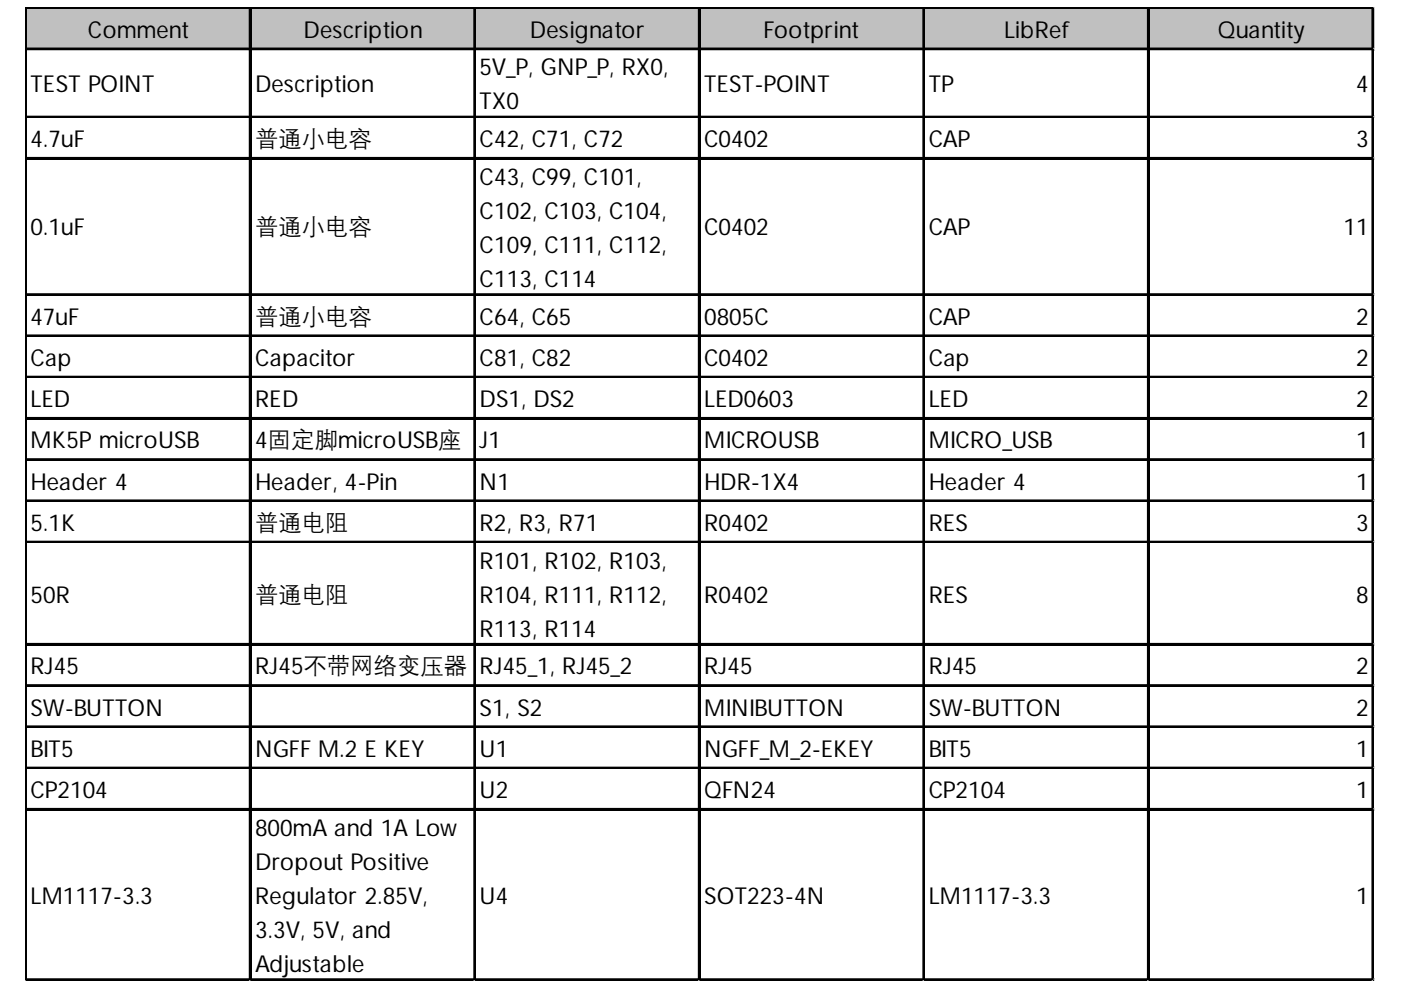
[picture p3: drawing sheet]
<svg xmlns="http://www.w3.org/2000/svg" width="297mm" height="210mm" viewBox="0 0 297 210" stroke-linecap="round" stroke-linejoin="round" font-family="sans-serif">
<defs><g id="words">
<g font-size="4.9">
<text x="18.7" y="8">Comment</text>
<text x="64.4" y="8">Description</text>
<text x="112.3" y="8">Designator</text>
<text x="161.9" y="8">Footprint</text>
<text x="212.9" y="8">LibRef</text>
<text x="258.2" y="8">Quantity</text>
<text x="101.7" y="16">5V_P, GNP_P, RX0,</text>
<text x="6.5" y="19.4">TEST POINT</text>
<text x="54.1" y="19.4">Description</text>
<text x="101.7" y="23.2">TX0</text>
<text x="149.3" y="19.4">TEST-POINT</text>
<text x="196.9" y="19.4">TP</text>
<text x="287.5" y="19.4">4</text>
<text x="6.5" y="31.2">4.7uF</text>
<text x="54.1" y="31">普通小电容</text>
<text x="101.7" y="31.2">C42, C71, C72</text>
<text x="149.3" y="31.2">C0402</text>
<text x="196.9" y="31.2">CAP</text>
<text x="287.5" y="31.2">3</text>
<text x="101.7" y="39.2">C43, C99, C101,</text>
<text x="101.7" y="46.4">C102, C103, C104,</text>
<text x="6.5" y="49.8">0.1uF</text>
<text x="54.1" y="49.6">普通小电容</text>
<text x="101.7" y="53.6">C109, C111, C112,</text>
<text x="149.3" y="49.8">C0402</text>
<text x="196.9" y="49.8">CAP</text>
<text x="284.9" y="49.8">11</text>
<text x="101.7" y="60.8">C113, C114</text>
<text x="6.5" y="68.8">47uF</text>
<text x="54.1" y="68.6">普通小电容</text>
<text x="101.7" y="68.8">C64, C65</text>
<text x="149.3" y="68.8">0805C</text>
<text x="196.9" y="68.8">CAP</text>
<text x="287.5" y="68.8">2</text>
<text x="6.5" y="77.6">Cap</text>
<text x="54.1" y="77.6">Capacitor</text>
<text x="101.7" y="77.6">C81, C82</text>
<text x="149.3" y="77.6">C0402</text>
<text x="196.9" y="77.6">Cap</text>
<text x="287.5" y="77.6">2</text>
<text x="6.5" y="86.3">LED</text>
<text x="54.1" y="86.3">RED</text>
<text x="101.7" y="86.3">DS1, DS2</text>
<text x="149.3" y="86.3">LED0603</text>
<text x="196.9" y="86.3">LED</text>
<text x="287.5" y="86.3">2</text>
<text x="6.5" y="95.1">MK5P microUSB</text>
<text x="54.1" y="95.1">4固定脚microUSB座</text>
<text x="101.7" y="95.1">J1</text>
<text x="149.3" y="95.1">MICROUSB</text>
<text x="196.9" y="95.1">MICRO_USB</text>
<text x="287.5" y="95.1">1</text>
<text x="6.5" y="103.8">Header 4</text>
<text x="54.1" y="103.8">Header, 4-Pin</text>
<text x="101.7" y="103.8">N1</text>
<text x="149.3" y="103.8">HDR-1X4</text>
<text x="196.9" y="103.8">Header 4</text>
<text x="287.5" y="103.8">1</text>
<text x="6.5" y="112.6">5.1K</text>
<text x="54.1" y="112.4">普通电阻</text>
<text x="101.7" y="112.6">R2, R3, R71</text>
<text x="149.3" y="112.6">R0402</text>
<text x="196.9" y="112.6">RES</text>
<text x="287.5" y="112.6">3</text>
<text x="101.7" y="120.5">R101, R102, R103,</text>
<text x="6.5" y="127.8">50R</text>
<text x="54.1" y="127.6">普通电阻</text>
<text x="101.7" y="127.8">R104, R111, R112,</text>
<text x="149.3" y="127.8">R0402</text>
<text x="196.9" y="127.8">RES</text>
<text x="287.5" y="127.8">8</text>
<text x="101.7" y="135">R113, R114</text>
<text x="6.5" y="143">RJ45</text>
<text x="54.1" y="143">RJ45不带网络变压器</text>
<text x="101.7" y="143">RJ45_1, RJ45_2</text>
<text x="149.3" y="143">RJ45</text>
<text x="196.9" y="143">RJ45</text>
<text x="287.5" y="143">2</text>
<text x="6.5" y="151.7">SW-BUTTON</text>
<text x="101.7" y="151.7">S1, S2</text>
<text x="149.3" y="151.7">MINIBUTTON</text>
<text x="196.9" y="151.7">SW-BUTTON</text>
<text x="287.5" y="151.7">2</text>
<text x="6.5" y="160.5">BIT5</text>
<text x="54.1" y="160.5">NGFF M.2 E KEY</text>
<text x="101.7" y="160.5">U1</text>
<text x="149.3" y="160.5">NGFF_M_2-EKEY</text>
<text x="196.9" y="160.5">BIT5</text>
<text x="287.5" y="160.5">1</text>
<text x="6.5" y="169.2">CP2104</text>
<text x="101.7" y="169.2">U2</text>
<text x="149.3" y="169.2">QFN24</text>
<text x="196.9" y="169.2">CP2104</text>
<text x="287.5" y="169.2">1</text>
<text x="54.1" y="177.2">800mA and 1A Low</text>
<text x="54.1" y="184.4">Dropout Positive</text>
<text x="6.5" y="191.6">LM1117-3.3</text>
<text x="54.1" y="191.6">Regulator 2.85V,</text>
<text x="101.7" y="191.6">U4</text>
<text x="149.3" y="191.6">SOT223-4N</text>
<text x="196.9" y="191.6">LM1117-3.3</text>
<text x="287.5" y="191.6">1</text>
<text x="54.1" y="198.9">3.3V, 5V, and</text>
<text x="54.1" y="206.1">Adjustable</text>
</g>
</g></defs>
<path d="M5.7 1.9h285.6v8.7h-285.6z" fill="#c0c0c0"/>
<g fill="none" stroke="#000" stroke-width=".38">
<path d="M5.3 1.5v206.5M5.5 1.5v206.5M5.7 1.5h285.6M5.7 1.7h285.6M5.7 10.3h285.6M5.7 10.5h285.6M52.9 1.9v206.1M53.1 1.9v206.1M100.5 1.9v206.1M100.7 1.9v206.1M148.1 1.9v206.1M148.3 1.9v206.1"/>
<path d="M195.8 1.9v206.1M195.9 1.9v206.1M243.4 1.9v206.1M243.5 1.9v206.1M291 1.9v206.1M291.2 1.9v206.1M5.7 24.7h285.6M5.7 24.9h285.6M5.7 33.5h285.6M5.7 33.7h285.6M5.7 62.4h285.6M5.7 62.5h285.6"/>
<path d="M5.7 71.1h285.6M5.7 71.3h285.6M5.7 79.8h285.6M5.7 80h285.6M5.7 88.6h285.6M5.7 88.8h285.6M5.7 97.3h285.6M5.7 97.5h285.6M5.7 106.1h285.6M5.7 106.3h285.6M5.7 114.8h285.6M5.7 115h285.6"/>
<path d="M5.7 136.5h285.6M5.7 136.7h285.6M5.7 145.2h285.6M5.7 145.4h285.6M5.7 154h285.6M5.7 154.2h285.6M5.7 162.7h285.6M5.7 162.9h285.6M5.7 171.5h285.6M5.7 171.7h285.6M5.7 207.6h285.6M5.7 207.8h285.6"/>
</g>
<path d="M5.3 208h.1" fill="none" stroke="#d4d4d4" stroke-width=".38"/>
<path d="M5.3 208h.4z" fill="#d4d4d4"/>
<path d="M52.9 208h.1" fill="none" stroke="#d4d4d4" stroke-width=".38"/>
<path d="M52.9 208h.4z" fill="#d4d4d4"/>
<path d="M100.5 208h.1" fill="none" stroke="#d4d4d4" stroke-width=".38"/>
<path d="M100.5 208h.4z" fill="#d4d4d4"/>
<path d="M148.1 208h.1" fill="none" stroke="#d4d4d4" stroke-width=".38"/>
<path d="M148.1 208h.4z" fill="#d4d4d4"/>
<path d="M195.8 208h.1" fill="none" stroke="#d4d4d4" stroke-width=".38"/>
<path d="M195.8 208h.3z" fill="#d4d4d4"/>
<path d="M243.4 208h.1" fill="none" stroke="#d4d4d4" stroke-width=".38"/>
<path d="M243.4 208h.3z" fill="#d4d4d4"/>
<path d="M291 208h.1" fill="none" stroke="#d4d4d4" stroke-width=".38"/>
<path d="M291 208h.3z" fill="#d4d4d4"/>
<path d="M291.3 1.5h.1" fill="none" stroke="#d4d4d4" stroke-width=".38"/>
<path d="M291.3 1.5l.1 .4z" fill="#d4d4d4"/>
<path d="M291.3 10.3h.1" fill="none" stroke="#d4d4d4" stroke-width=".38"/>
<path d="M291.3 10.3l.1 .3z" fill="#d4d4d4"/>
<path d="M291.3 24.7h.1" fill="none" stroke="#d4d4d4" stroke-width=".38"/>
<path d="M291.3 24.7l.1 .4z" fill="#d4d4d4"/>
<path d="M291.3 33.5h.1" fill="none" stroke="#d4d4d4" stroke-width=".38"/>
<path d="M291.3 33.5l.1 .3z" fill="#d4d4d4"/>
<path d="M291.3 62.4h.1" fill="none" stroke="#d4d4d4" stroke-width=".38"/>
<path d="M291.3 62.4l.1 .3z" fill="#d4d4d4"/>
<path d="M291.3 71.1h.1" fill="none" stroke="#d4d4d4" stroke-width=".38"/>
<path d="M291.3 71.1l.1 .4z" fill="#d4d4d4"/>
<path d="M291.3 79.8h.1" fill="none" stroke="#d4d4d4" stroke-width=".38"/>
<path d="M291.3 79.8l.1 .4z" fill="#d4d4d4"/>
<path d="M291.3 88.6h.1" fill="none" stroke="#d4d4d4" stroke-width=".38"/>
<path d="M291.3 88.6l.1 .4z" fill="#d4d4d4"/>
<path d="M291.3 97.3h.1" fill="none" stroke="#d4d4d4" stroke-width=".38"/>
<path d="M291.3 97.3l.1 .4z" fill="#d4d4d4"/>
<path d="M291.3 106.1h.1" fill="none" stroke="#d4d4d4" stroke-width=".38"/>
<path d="M291.3 106.1l.1 .4z" fill="#d4d4d4"/>
<path d="M291.3 114.8h.1" fill="none" stroke="#d4d4d4" stroke-width=".38"/>
<path d="M291.3 114.8l.1 .4z" fill="#d4d4d4"/>
<path d="M291.3 136.5h.1" fill="none" stroke="#d4d4d4" stroke-width=".38"/>
<path d="M291.3 136.5l.1 .4z" fill="#d4d4d4"/>
<path d="M291.3 145.2h.1" fill="none" stroke="#d4d4d4" stroke-width=".38"/>
<path d="M291.3 145.2l.1 .4z" fill="#d4d4d4"/>
<path d="M291.3 154h.1" fill="none" stroke="#d4d4d4" stroke-width=".38"/>
<path d="M291.3 154l.1 .4z" fill="#d4d4d4"/>
<path d="M291.3 162.7h.1" fill="none" stroke="#d4d4d4" stroke-width=".38"/>
<path d="M291.3 162.7l.1 .4z" fill="#d4d4d4"/>
<path d="M291.3 171.5h.1" fill="none" stroke="#d4d4d4" stroke-width=".38"/>
<path d="M291.3 171.5l.1 .4z" fill="#d4d4d4"/>
<path d="M291.3 207.6h.1" fill="none" stroke="#d4d4d4" stroke-width=".38"/>
<path d="M291.3 207.6l.1 .4z" fill="#d4d4d4"/>
<use href="#words"/>
</svg>
